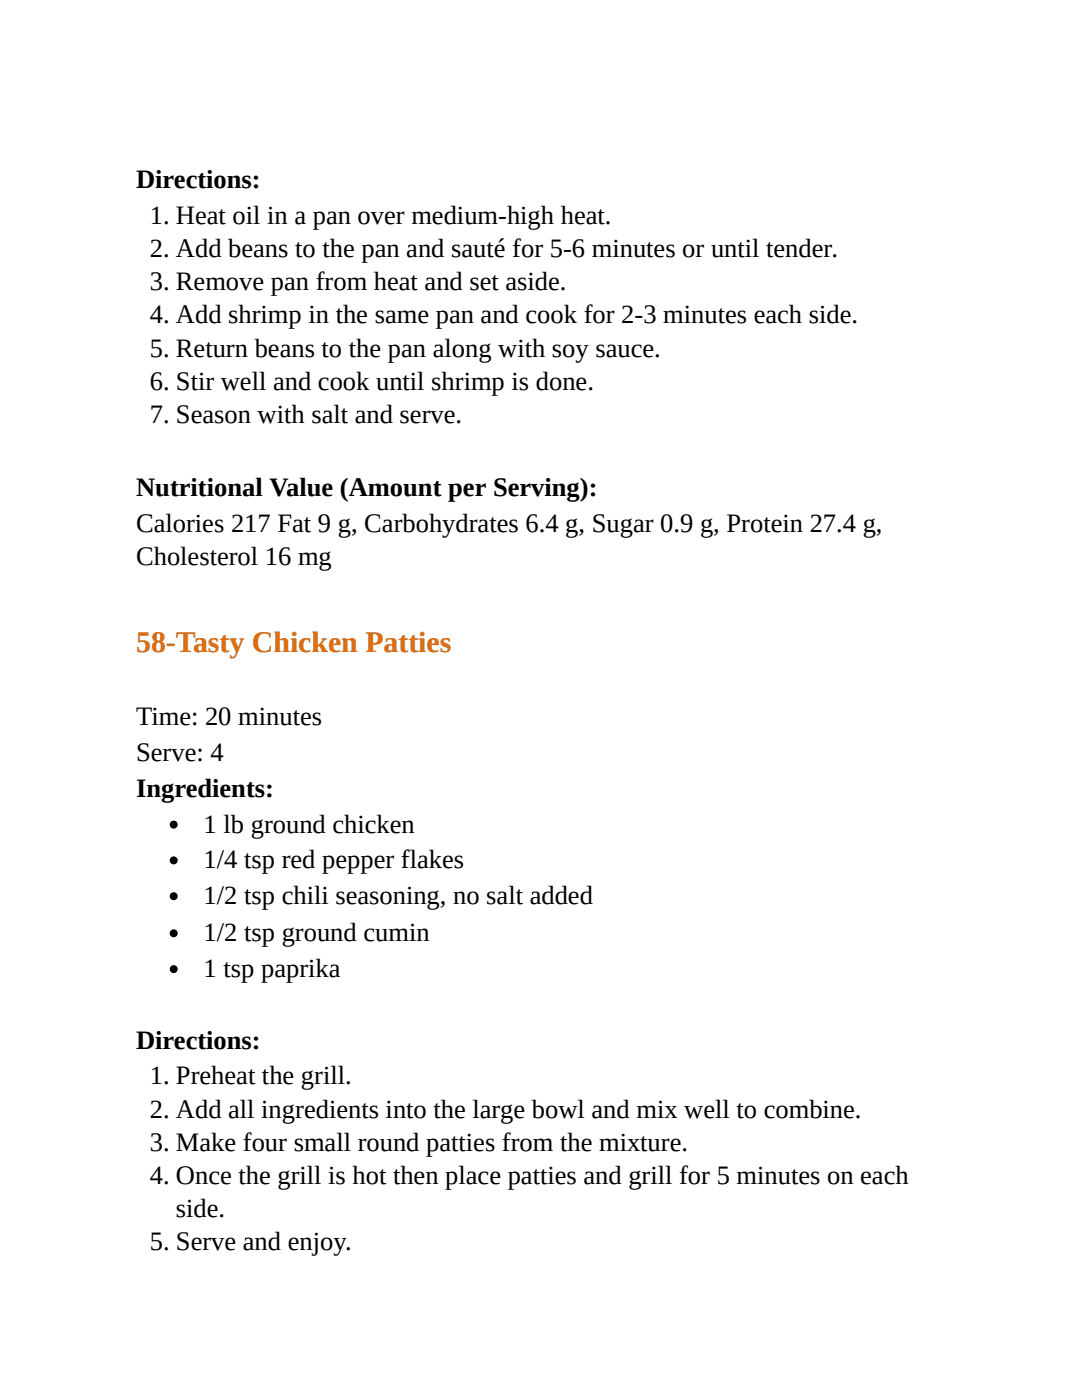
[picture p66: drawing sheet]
<svg xmlns="http://www.w3.org/2000/svg" width="216mm" height="279mm" viewBox="0 0 216 279" stroke-linecap="round" stroke-linejoin="round" font-family="sans-serif">
<defs><g id="words">
<text font-size="6" fill="#e36c0a" x="27.2" y="130.2">58-Tasty Chicken Patties</text>
<g font-size="5.3">
<text x="27.2" y="37.6">Directions:</text>
<text x="29.9" y="44.7">1. Heat oil in a pan over medium-high heat.</text>
<text x="29.9" y="51.3">2. Add beans to the pan and sauté for 5-6 minutes or until tender.</text>
<text x="29.9" y="57.9">3. Remove pan from heat and set aside.</text>
<text x="29.9" y="64.6">4. Add shrimp in the same pan and cook for 2-3 minutes each side.</text>
<text x="29.9" y="71.2">5. Return beans to the pan along with soy sauce.</text>
<text x="29.9" y="77.8">6. Stir well and cook until shrimp is done.</text>
<text x="29.9" y="84.4">7. Season with salt and serve.</text>
<text x="27.2" y="99">Nutritional Value (Amount per Serving):</text>
<text x="27.2" y="106.1">Calories 217 Fat 9 g, Carbohydrates 6.4 g, Sugar 0.9 g, Protein 27.4 g,</text>
<text x="27.2" y="112.7">Cholesterol 16 mg</text>
<text x="27.2" y="144.7">Time: 20 minutes</text>
<text x="27.2" y="151.9">Serve: 4</text>
<text x="27.2" y="159">Ingredients:</text>
<text x="40.6" y="166.2">1 lb ground chicken</text>
<text x="40.6" y="173.3">1/4 tsp red pepper flakes</text>
<text x="40.6" y="180.4">1/2 tsp chili seasoning, no salt added</text>
<text x="40.6" y="187.9">1/2 tsp ground cumin</text>
<text x="40.6" y="195">1 tsp paprika</text>
<text x="27.2" y="209.3">Directions:</text>
<text x="29.9" y="216.4">1. Preheat the grill.</text>
<text x="29.9" y="223">2. Add all ingredients into the large bowl and mix well to combine.</text>
<text x="29.9" y="229.7">3. Make four small round patties from the mixture.</text>
<text x="29.9" y="236.3">4. Once the grill is hot then place patties and grill for 5 minutes on each</text>
<text x="35.1" y="242.9">side.</text>
<text x="29.9" y="249.5">5. Serve and enjoy.</text>
</g>
</g></defs>
<g fill="#000">
<circle cx="34.7" cy="164.6" r=".79"/>
<circle cx="34.7" cy="178.9" r=".79"/>
<circle cx="34.7" cy="171.7" r=".79"/>
<circle cx="34.7" cy="193.4" r=".79"/>
<circle cx="34.7" cy="186.3" r=".79"/>
</g>
<use href="#words"/>
</svg>
